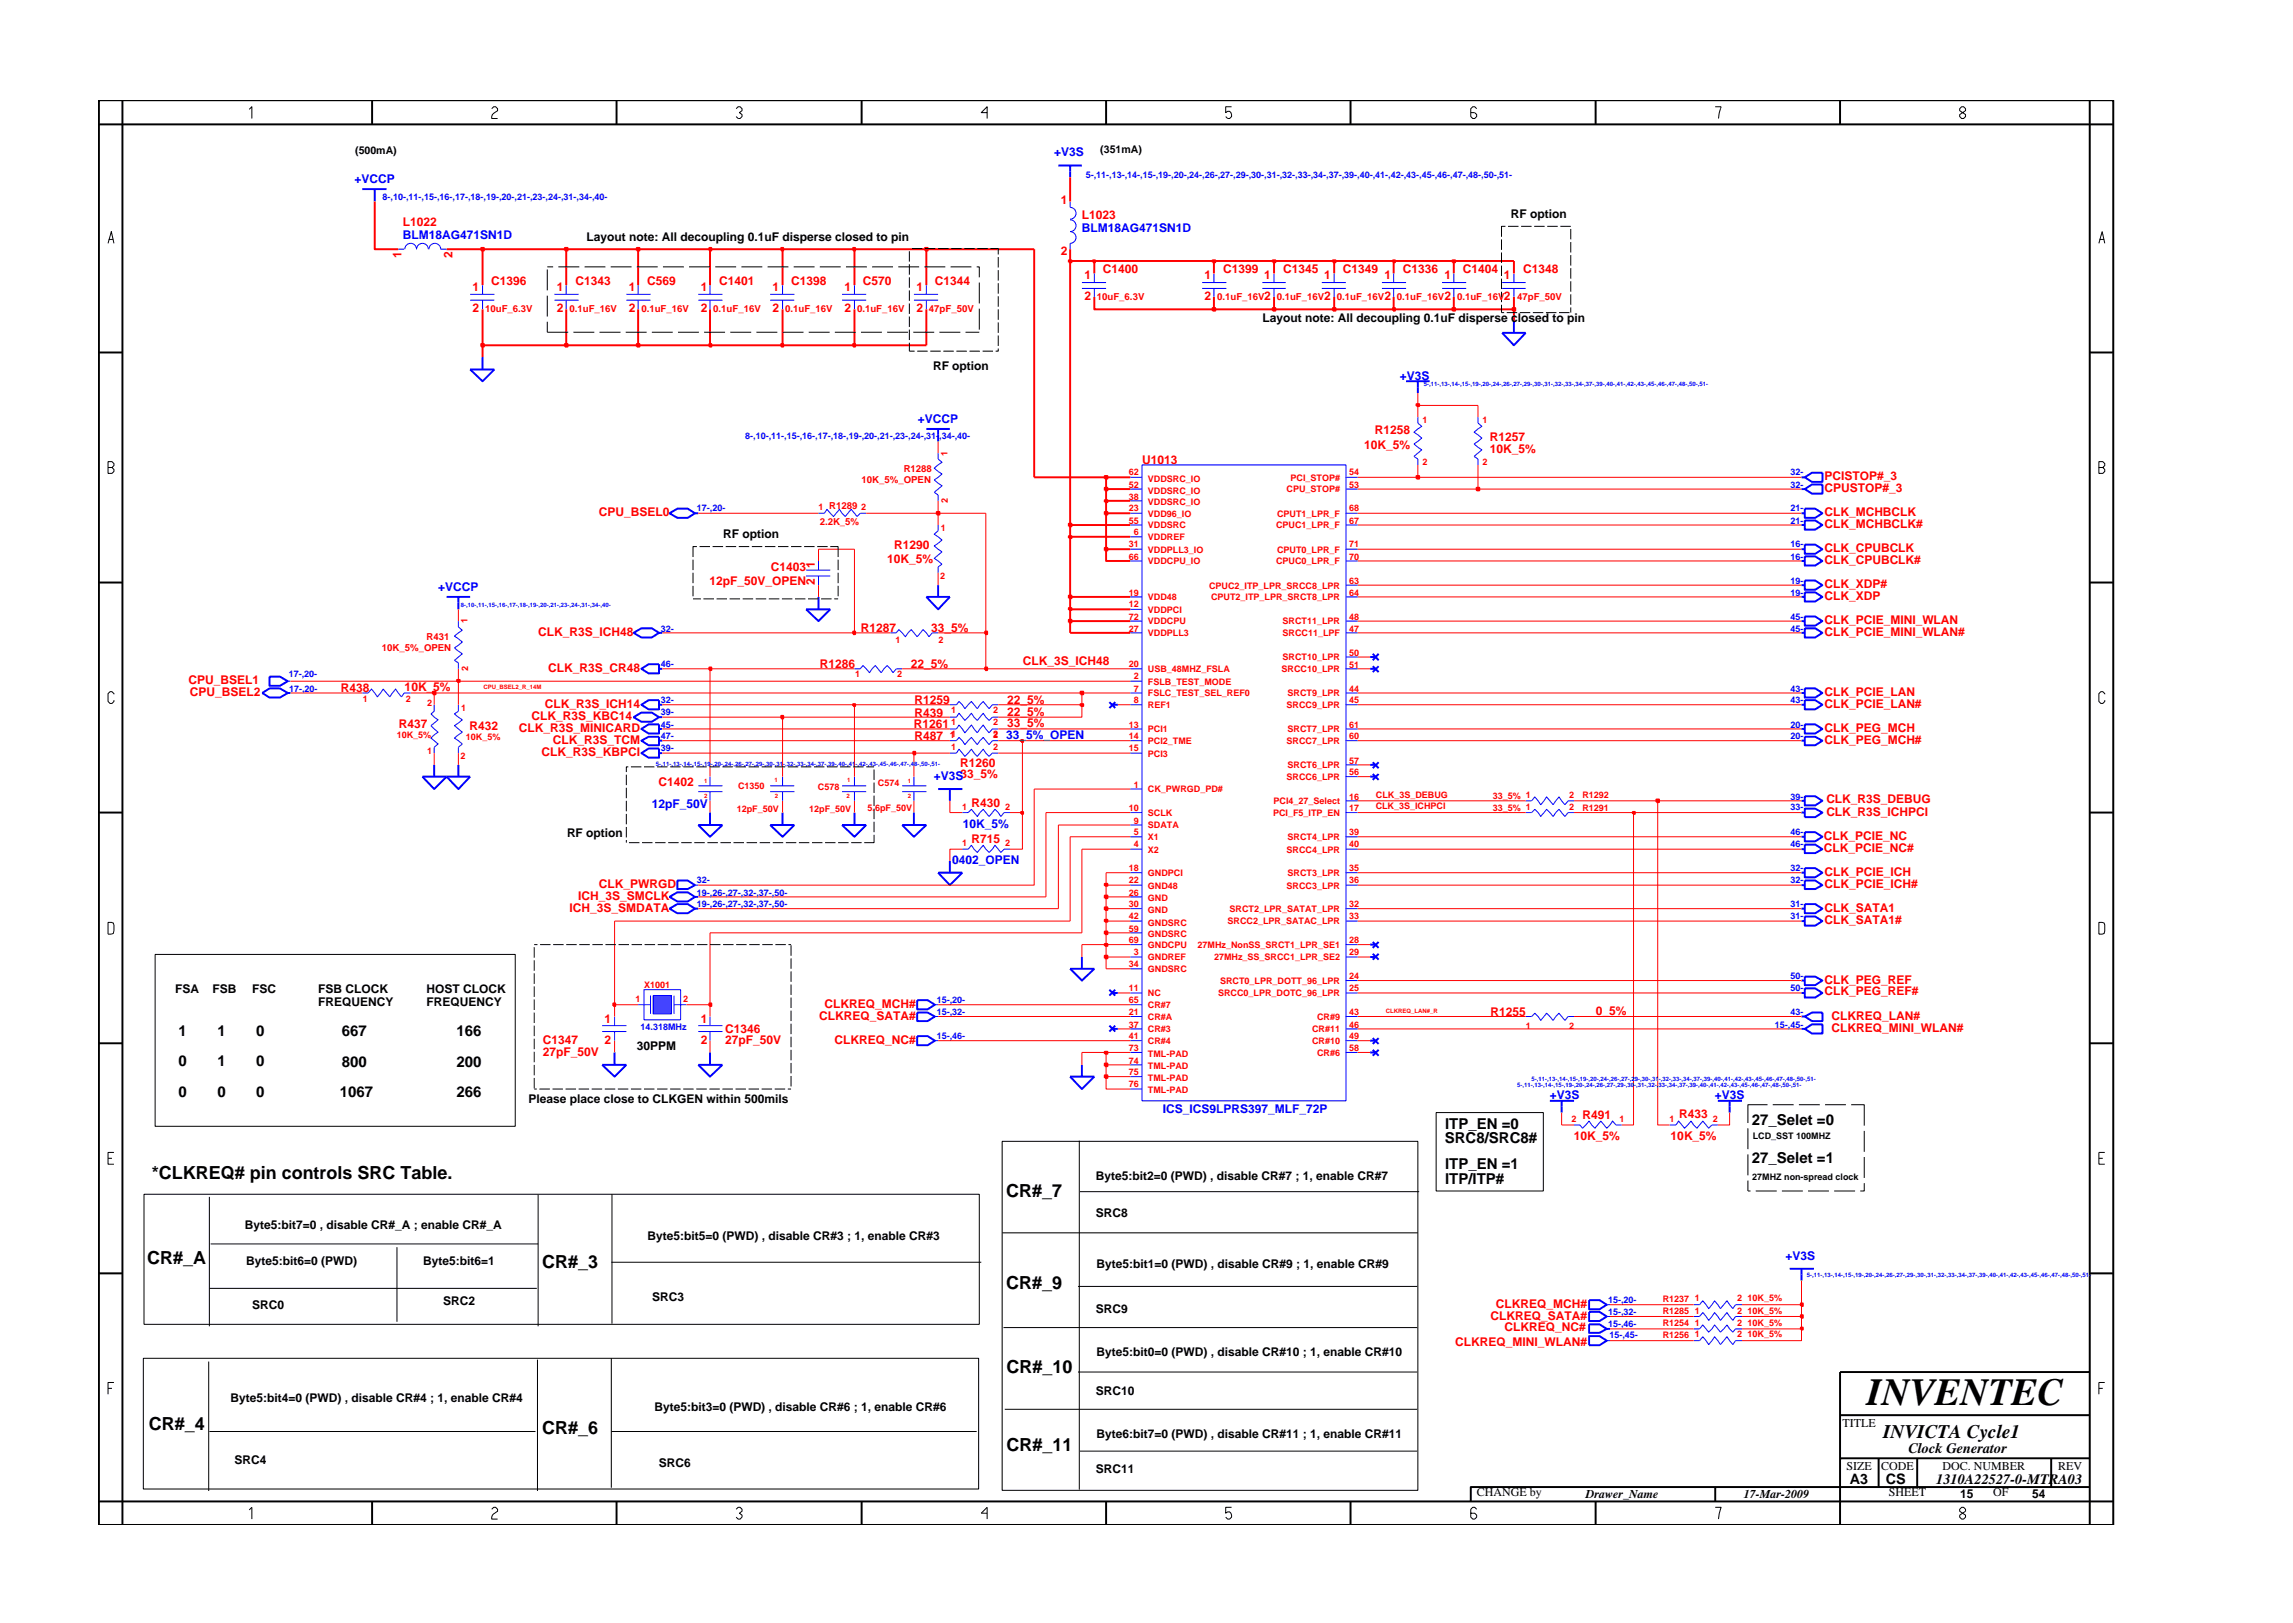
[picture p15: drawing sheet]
<svg xmlns="http://www.w3.org/2000/svg" width="297mm" height="210mm" viewBox="0 0 297 210" stroke-linecap="round" stroke-linejoin="round" font-family="sans-serif">
<defs><g id="words">
<text font-size="5" x="241.8" y="182">INVENTEC</text>
<text font-size="2.5" x="244" y="186.3">INVICTA Cycle1</text>
<g font-size="2.3">
<text x="19.7" y="152.8">*CLKREQ# pin controls SRC Table.</text>
<text x="130.3" y="155.1">CR#_7</text>
<text x="19.1" y="163.7">CR#_A</text>
<text x="70.2" y="164.2">CR#_3</text>
<text x="130.3" y="167">CR#_9</text>
<text x="130.4" y="177.9">CR#_10</text>
<text x="19.3" y="185.3">CR#_4</text>
<text x="70.2" y="185.8">CR#_6</text>
<text x="130.4" y="187.9">CR#_11</text>
</g>
<g font-size="1.9">
<text x="23.1" y="134.3">1</text>
<text x="28.2" y="134.3">1</text>
<text x="33.2" y="134.3">0</text>
<text x="44.3" y="134.2">667</text>
<text x="59.1" y="134.2">166</text>
<text x="23.1" y="138.1">0</text>
<text x="23.1" y="142.1">0</text>
<text x="28.2" y="142.1">0</text>
<text x="28.2" y="138.1">1</text>
<text x="33.2" y="138.1">0</text>
<text x="33.2" y="142.1">0</text>
<text x="44" y="142.1">1067</text>
<text x="44.3" y="138.2">800</text>
<text x="59.1" y="138.2">200</text>
<text x="59.1" y="142.1">266</text>
<text x="187.2" y="148.1">SRC8/SRC8#</text>
<text x="187.2" y="146.2">ITP_EN =0</text>
<text x="227" y="145.7">27_Selet =0</text>
<text x="187.2" y="151.5">ITP_EN =1</text>
<text x="187.2" y="153.3">ITP/ITP#</text>
<text x="227" y="150.7">27_Selet =1</text>
<text x="247.2" y="188.2">Clock Generator</text>
<text x="239.6" y="192.2">A3</text>
<text x="244.3" y="192.3">CS</text>
<text x="250.8" y="192.2">1310A22527-0-MTRA03</text>
</g>
<g font-size="1.6" fill="#00f">
<text x="45.9" y="23.7">+VCCP</text>
<text x="136.6" y="20.3">+V3S</text>
<text x="52.2" y="30.9">BLM18AG471SN1D</text>
<text x="140.2" y="30">BLM18AG471SN1D</text>
<text x="181.4" y="49.2">+V3S</text>
<text x="118.9" y="54.8">+VCCP</text>
<text x="56.8" y="76.6">+VCCP</text>
<text x="130.4" y="95.8">33_5%_OPEN</text>
<text x="121" y="101">+V3S33_5%</text>
<text x="84.5" y="104.7">12pF_50V</text>
<text x="124.7" y="107.2">10K_5%</text>
<text x="123.3" y="111.9">0402_OPEN</text>
<text x="200.8" y="142.4">+V3S</text>
<text x="222.2" y="142.4">+V3S</text>
<text x="150.7" y="144.1">ICS_ICS9LPRS397_MLF_72P</text>
<text x="231.3" y="163.2">+V3S</text>
</g>
<g font-size="1.6" fill="#f00">
<text x="52.2" y="29.3">L1022</text>
<text x="137.4" y="26.4">1</text>
<text x="140.2" y="28.4">L1023</text>
<text x="52" y="33.5" transform="rotate(-90 52 33.5)">1</text>
<text x="58.6" y="33.5" transform="rotate(-90 58.6 33.5)">2</text>
<text x="137.4" y="33">2</text>
<text x="142.9" y="35.4">C1400</text>
<text x="158.4" y="35.4">C1399</text>
<text x="166.2" y="35.4">C1345</text>
<text x="173.9" y="35.4">C1349</text>
<text x="181.7" y="35.4">C1336</text>
<text x="189.5" y="35.4">C1404</text>
<text x="197.3" y="35.4">C1348</text>
<text x="61.2" y="37.7">1</text>
<text x="61.2" y="40.5">2</text>
<text x="63.6" y="36.9">C1396</text>
<text x="72.1" y="37.7">1</text>
<text x="72.1" y="40.5">2</text>
<text x="74.5" y="36.9">C1343</text>
<text x="81.5" y="37.7">1</text>
<text x="81.5" y="40.5">2</text>
<text x="83.8" y="36.9">C569</text>
<text x="90.8" y="37.7">1</text>
<text x="90.8" y="40.5">2</text>
<text x="93.2" y="36.9">C1401</text>
<text x="100.1" y="37.7">1</text>
<text x="100.1" y="40.5">2</text>
<text x="102.5" y="36.9">C1398</text>
<text x="109.4" y="40.5">2</text>
<text x="109.4" y="37.7">1</text>
<text x="111.8" y="36.9">C570</text>
<text x="118.7" y="37.7">1</text>
<text x="118.7" y="40.5">2</text>
<text x="121.1" y="36.9">C1344</text>
<text x="140.5" y="36.2">1</text>
<text x="140.5" y="38.9">2</text>
<text x="156.1" y="36.2">1</text>
<text x="156.1" y="38.9">2</text>
<text x="163.8" y="36.2">1</text>
<text x="163.8" y="38.9">2</text>
<text x="171.5" y="36.2">1</text>
<text x="171.5" y="38.9">2</text>
<text x="179.3" y="36.2">1</text>
<text x="179.3" y="38.9">2</text>
<text x="187.1" y="36.2">1</text>
<text x="187.1" y="38.9">2</text>
<text x="194.8" y="36.2">1</text>
<text x="194.8" y="38.9">2</text>
<text x="176.7" y="58.1">10K_5%</text>
<text x="178.1" y="56.2">R1258</text>
<text x="193" y="58.7">10K_5%</text>
<text x="193" y="57.2">R1257</text>
<text x="147.9" y="60.1">U1013</text>
<text x="236.3" y="62.2">PCISTOP#_3</text>
<text x="236.3" y="63.8">CPUSTOP#_3</text>
<text x="77.6" y="66.8">CPU_BSEL0</text>
<text x="115.8" y="71.1">R1290</text>
<text x="236.3" y="66.8">CLK_MCHBCLK</text>
<text x="236.3" y="71.5">CLK_CPUBCLK</text>
<text x="236.3" y="68.4">CLK_MCHBCLK#</text>
<text x="91.9" y="75.8">12pF_50V_OPEN</text>
<text x="99.9" y="74">C1403</text>
<text x="105.6" y="75.8" transform="rotate(-90 105.6 75.8)">2</text>
<text x="105.6" y="73.5" transform="rotate(-90 105.6 73.5)">1</text>
<text x="114.9" y="72.9">10K_5%</text>
<text x="236.3" y="77.7">CLK_XDP</text>
<text x="236.3" y="76.2">CLK_XDP#</text>
<text x="236.3" y="73.1">CLK_CPUBCLK#</text>
<text x="69.7" y="82.4">CLK_R3S_ICH48</text>
<text x="111.5" y="81.8">R1287</text>
<text x="120.6" y="81.8">33_5%</text>
<text x="236.3" y="80.9">CLK_PCIE_MINI_WLAN</text>
<text x="236.3" y="82.4">CLK_PCIE_MINI_WLAN#</text>
<text x="24.4" y="88.6">CPU_BSEL1</text>
<text x="44.1" y="89.7">R438</text>
<text x="52.4" y="89.5">10K_5%</text>
<text x="71" y="87.1">CLK_R3S_CR48</text>
<text x="106.2" y="86.6">R1286</text>
<text x="118" y="86.6">22_5%</text>
<text x="132.5" y="86.2">CLK_3S_ICH48</text>
<text x="24.6" y="90.2">CPU_BSEL2</text>
<text x="51.7" y="94.3">R437</text>
<text x="60.8" y="94.6">R432</text>
<text x="67.2" y="94.8">CLK_R3S_MINICARD</text>
<text x="68.9" y="93.2">CLK_R3S_KBC14</text>
<text x="70.6" y="91.7">CLK_R3S_ICH14</text>
<text x="118.4" y="94.3">R1261</text>
<text x="118.5" y="91.2">R1259</text>
<text x="118.5" y="92.8">R439</text>
<text x="118.5" y="95.9">R487</text>
<text x="130.5" y="94.2">33_5%</text>
<text x="130.5" y="91.2">22_5%</text>
<text x="130.5" y="92.7">22_5%</text>
<text x="236.3" y="90.2">CLK_PCIE_LAN</text>
<text x="236.3" y="91.7">CLK_PCIE_LAN#</text>
<text x="236.3" y="94.8">CLK_PEG_MCH</text>
<text x="70.1" y="97.9">CLK_R3S_KBPCI</text>
<text x="71.6" y="96.4">CLK_R3S_TCM</text>
<text x="85.3" y="101.9">C1402</text>
<text x="124.4" y="99.4">R1260</text>
<text x="236.3" y="96.4">CLK_PEG_MCH#</text>
<text x="125.8" y="104.5">R430</text>
<text x="236.6" y="104.1">CLK_R3S_DEBUG</text>
<text x="236.6" y="105.7">CLK_R3S_ICHPCI</text>
<text x="125.8" y="109.2">R715</text>
<text x="236.2" y="110.3">CLK_PCIE_NC#</text>
<text x="236.2" y="108.8">CLK_PCIE_NC</text>
<text x="236.3" y="113.5">CLK_PCIE_ICH</text>
<text x="73.8" y="118.1">ICH_3S_SMDATA</text>
<text x="74.9" y="116.6">ICH_3S_SMCLK</text>
<text x="77.6" y="115">CLK_PWRGD</text>
<text x="236.3" y="115">CLK_PCIE_ICH#</text>
<text x="236.3" y="118.1">CLK_SATA1</text>
<text x="236.3" y="119.7">CLK_SATA1#</text>
<text x="106.8" y="130.6">CLKREQ_MCH#</text>
<text x="193.1" y="131.7">R1255</text>
<text x="206.7" y="131.5">0_5%</text>
<text x="236.3" y="129">CLK_PEG_REF#</text>
<text x="236.3" y="127.4">CLK_PEG_REF</text>
<text x="70.3" y="135.2">C1347</text>
<text x="70.3" y="136.8">27pF_50V</text>
<text x="78.3" y="132.5">1</text>
<text x="78.3" y="135.2">2</text>
<text x="90.8" y="132.5">1</text>
<text x="90.8" y="135.2">2</text>
<text x="93.9" y="135.2">27pF_50V</text>
<text x="93.9" y="133.9">C1346</text>
<text x="106.1" y="132.1">CLKREQ_SATA#</text>
<text x="108.1" y="135.2">CLKREQ_NC#</text>
<text x="237.3" y="133.7">CLKREQ_MINI_WLAN#</text>
<text x="237.3" y="132.1">CLKREQ_LAN#</text>
<text x="203.9" y="147.7">10K_5%</text>
<text x="205" y="145">R491</text>
<text x="216.4" y="147.7">10K_5%</text>
<text x="217.5" y="144.9">R433</text>
<text x="193.1" y="171">CLKREQ_SATA#</text>
<text x="193.8" y="169.4">CLKREQ_MCH#</text>
<text x="194.9" y="172.5">CLKREQ_NC#</text>
<text x="188.5" y="174.4">CLKREQ_MINI_WLAN#</text>
</g>
<g font-size="1.6">
<text x="195.7" y="28.2">RF option</text>
<text x="76" y="31.3">Layout note: All decoupling 0.1uF disperse closed to pin</text>
<text x="163.5" y="41.8">Layout note: All decoupling 0.1uF disperse closed to pin</text>
<text x="120.9" y="47.9">RF option</text>
<text x="93.7" y="69.7">RF option</text>
<text x="73.5" y="108.4">RF option</text>
<text x="22.7" y="128.6">FSA</text>
<text x="27.5" y="128.6">FSB</text>
<text x="32.7" y="128.6">FSC</text>
<text x="41.2" y="130.3">FREQUENCY</text>
<text x="41.2" y="128.6">FSB CLOCK</text>
<text x="55.3" y="128.6">HOST CLOCK</text>
<text x="55.3" y="130.3">FREQUENCY</text>
<text x="82.5" y="136">30PPM</text>
<text x="68.4" y="142.9">Please place close to CLKGEN within 500mils</text>
<text x="142" y="152.9">Byte5:bit2=0 (PWD) , disable CR#7 ; 1, enable CR#7</text>
<text x="31.7" y="159.3">Byte5:bit7=0 , disable CR#_A ; enable CR#_A</text>
<text x="83.9" y="160.6">Byte5:bit5=0 (PWD) , disable CR#3 ; 1, enable CR#3</text>
<text x="142" y="157.7">SRC8</text>
<text x="31.9" y="163.8">Byte5:bit6=0 (PWD)</text>
<text x="54.8" y="163.8">Byte5:bit6=1</text>
<text x="142" y="164.3">Byte5:bit1=0 (PWD) , disable CR#9 ; 1, enable CR#9</text>
<text x="32.7" y="169.5">SRC0</text>
<text x="57.4" y="169.1">SRC2</text>
<text x="84.5" y="168.5">SRC3</text>
<text x="142" y="170.1">SRC9</text>
<text x="142" y="175.6">Byte5:bit0=0 (PWD) , disable CR#10 ; 1, enable CR#10</text>
<text x="29.9" y="181.6">Byte5:bit4=0 (PWD) , disable CR#4 ; 1, enable CR#4</text>
<text x="84.8" y="182.8">Byte5:bit3=0 (PWD) , disable CR#6 ; 1, enable CR#6</text>
<text x="142" y="180.7">SRC10</text>
<text x="238.7" y="184.8">TITLE</text>
<text x="30.4" y="189.7">SRC4</text>
<text x="85.3" y="190.1">SRC6</text>
<text x="142" y="190.8">SRC11</text>
<text x="142" y="186.3">Byte6:bit7=0 (PWD) , disable CR#11 ; 1, enable CR#11</text>
<text x="239.2" y="190.4">SIZE</text>
<text x="243.7" y="190.4">CODE</text>
<text x="251.6" y="190.4">DOC. NUMBER</text>
<text x="266.6" y="190.4">REV</text>
<text x="191.3" y="193.9">CHANGE by</text>
<text x="205.4" y="194.1">Drawer_Name</text>
<text x="225.9" y="194.1">17-Mar-2009</text>
<text x="244.7" y="193.9">SHEET</text>
<text x="253.9" y="194.1">15</text>
<text x="258.2" y="193.9">OF</text>
<text x="263.3" y="194.1">54</text>
</g>
<g font-size="1.4">
<text x="46" y="19.9">(500mA)</text>
<text x="142.5" y="19.8">(351mA)</text>
</g>
<g font-size="1.2" fill="#00f">
<text x="140.7" y="23">5-,11-,13-,14-,15-,19-,20-,24-,26-,27-,29-,30-,31-,32-,33-,34-,37-,39-,40-,41-,42-,43-,45-,46-,47-,48-,50-,51-</text>
<text x="49.6" y="25.9">8-,10-,11-,15-,16-,17-,18-,19-,20-,21-,23-,24-,31-,34-,40-</text>
<text x="96.5" y="56.9">8-,10-,11-,15-,16-,17-,18-,19-,20-,21-,23-,24-,31-,34-,40-</text>
<text x="231.9" y="63.2">32-</text>
<text x="231.9" y="61.6">32-</text>
<text x="90.3" y="66.2">17-,20-</text>
<text x="231.9" y="70.9">16-</text>
<text x="231.9" y="67.8">21-</text>
<text x="231.9" y="66.2">21-</text>
<text x="231.9" y="75.6">19-</text>
<text x="231.9" y="72.5">16-</text>
<text x="231.9" y="77.2">19-</text>
<text x="85.6" y="81.8">32-</text>
<text x="231.9" y="81.8">45-</text>
<text x="231.9" y="80.3">45-</text>
<text x="37.4" y="87.7">17-,20-</text>
<text x="37.5" y="89.6">17-,20-</text>
<text x="85.6" y="86.5">46-</text>
<text x="231.9" y="89.6">43-</text>
<text x="85.6" y="92.7">39-</text>
<text x="85.6" y="91.1">32-</text>
<text x="85.6" y="94.3">45-</text>
<text x="85.6" y="95.8">47-</text>
<text x="231.9" y="94.3">20-</text>
<text x="231.9" y="95.8">20-</text>
<text x="231.9" y="91.1">43-</text>
<text x="85.6" y="97.3">39-</text>
<text x="231.9" y="105">33-</text>
<text x="231.9" y="103.6">39-</text>
<text x="231.9" y="112.9">32-</text>
<text x="231.9" y="108.2">46-</text>
<text x="231.9" y="109.8">46-</text>
<text x="90.3" y="114.4">32-</text>
<text x="90.3" y="116">19-,26-,27-,32-,37-,50-</text>
<text x="90.3" y="117.5">19-,26-,27-,32-,37-,50-</text>
<text x="231.9" y="119.1">31-</text>
<text x="231.9" y="117.5">31-</text>
<text x="231.9" y="114.4">32-</text>
<text x="121.4" y="130">15-,20-</text>
<text x="121.4" y="131.5">15-,32-</text>
<text x="231.9" y="131.5">43-</text>
<text x="231.9" y="126.9">50-</text>
<text x="231.9" y="128.4">50-</text>
<text x="83" y="133.5">14.318MHz</text>
<text x="121.4" y="134.6">15-,46-</text>
<text x="229.9" y="133.1">15-,45-</text>
<text x="208.3" y="171.9">15-,46-</text>
<text x="208.3" y="168.9">15-,20-</text>
<text x="208.3" y="170.4">15-,32-</text>
<text x="208.5" y="173.3">15-,45-</text>
</g>
<g font-size="1.2" fill="#f00">
<text x="62.9" y="40.4">10uF_6.3V</text>
<text x="73.8" y="40.4">0.1uF_16V</text>
<text x="83.1" y="40.4">0.1uF_16V</text>
<text x="92.4" y="40.4">0.1uF_16V</text>
<text x="101.7" y="40.4">0.1uF_16V</text>
<text x="111" y="40.4">0.1uF_16V</text>
<text x="120.3" y="40.4">47pF_50V</text>
<text x="142.1" y="38.9">10uF_6.3V</text>
<text x="157.7" y="38.9">0.1uF_16V</text>
<text x="165.4" y="38.9">0.1uF_16V</text>
<text x="173.2" y="38.9">0.1uF_16V</text>
<text x="181" y="38.9">0.1uF_16V</text>
<text x="188.8" y="38.9">0.1uF_16V</text>
<text x="196.5" y="38.9">47pF_50V</text>
<text x="122.7" y="59" transform="rotate(-90 122.7 59)">1</text>
<text x="184.3" y="54.8">1</text>
<text x="192.1" y="54.8">1</text>
<text x="111.6" y="62.6">10K_5%_OPEN</text>
<text x="117.1" y="61.2">R1288</text>
<text x="122.8" y="65.2" transform="rotate(-90 122.8 65.2)">2</text>
<text x="146.2" y="64.7">38</text>
<text x="146.2" y="63.2">52</text>
<text x="146.2" y="61.6">62</text>
<text x="148.7" y="65.5">VDDSRC_IO</text>
<text x="148.7" y="64">VDDSRC_IO</text>
<text x="148.7" y="62.4">VDDSRC_IO</text>
<text x="166.7" y="63.8">CPU_STOP#</text>
<text x="167.2" y="62.3">PCI_STOP#</text>
<text x="174.8" y="61.6">54</text>
<text x="174.8" y="63.2">53</text>
<text x="184.3" y="60.2">2</text>
<text x="192.1" y="60.2">2</text>
<text x="106" y="66.1">1 R1289</text>
<text x="106.2" y="68">2.2K_5%</text>
<text x="111.6" y="66.1">2</text>
<text x="121.9" y="68.8">1</text>
<text x="146.2" y="66.2">23</text>
<text x="146.2" y="70.9">31</text>
<text x="146.2" y="67.8">55</text>
<text x="146.9" y="69.4">6</text>
<text x="148.7" y="66.9">VDD96_IO</text>
<text x="148.7" y="71.6">VDDPLL3_IO</text>
<text x="148.7" y="70">VDDREF</text>
<text x="148.7" y="68.5">VDDSRC</text>
<text x="165.3" y="68.5">CPUC1_LPR_F</text>
<text x="165.4" y="71.6">CPUT0_LPR_F</text>
<text x="165.4" y="66.9">CPUT1_LPR_F</text>
<text x="174.8" y="67.8">67</text>
<text x="174.8" y="70.9">71</text>
<text x="174.8" y="66.2">68</text>
<text x="121.8" y="75">2</text>
<text x="146.2" y="77.2">19</text>
<text x="146.2" y="72.5">66</text>
<text x="148.7" y="77.8">VDD48</text>
<text x="148.7" y="73.1">VDDCPU_IO</text>
<text x="156.6" y="76.2">CPUC2_ITP_LPR_SRCC8_LPR</text>
<text x="156.9" y="77.8">CPUT2_ITP_LPR_SRCT8_LPR</text>
<text x="165.3" y="73.1">CPUC0_LPR_F</text>
<text x="174.8" y="72.5">70</text>
<text x="174.8" y="75.6">63</text>
<text x="174.8" y="77.2">64</text>
<text x="55.3" y="82.9">R431</text>
<text x="60.6" y="80.8" transform="rotate(-90 60.6 80.8)">1</text>
<text x="116" y="83.3">1</text>
<text x="121.6" y="83.3">2</text>
<text x="146.2" y="80.3">72</text>
<text x="146.2" y="78.7">12</text>
<text x="146.2" y="81.8">27</text>
<text x="148.7" y="80.9">VDDCPU</text>
<text x="148.7" y="79.4">VDDPCI</text>
<text x="148.7" y="82.4">VDDPLL3</text>
<text x="166.1" y="80.9">SRCT11_LPR</text>
<text x="166.1" y="82.4">SRCC11_LPF</text>
<text x="174.8" y="80.3">48</text>
<text x="174.8" y="81.8">47</text>
<text x="49.5" y="84.4">10K_5%_OPEN</text>
<text x="60.7" y="87" transform="rotate(-90 60.7 87)">2</text>
<text x="110.8" y="87.7">1</text>
<text x="116.2" y="87.7">2</text>
<text x="146.2" y="86.5">20</text>
<text x="146.9" y="88">2</text>
<text x="146.9" y="89.6">7</text>
<text x="148.7" y="87.1">USB_48MHZ_FSLA</text>
<text x="148.7" y="88.7">FSLB_TEST_MODE</text>
<text x="166" y="87.1">SRCC10_LPR</text>
<text x="166.1" y="85.6">SRCT10_LPR</text>
<text x="174.8" y="84.9">50</text>
<text x="174.8" y="89.6">44</text>
<text x="174.8" y="86.5">51</text>
<text x="47" y="91">1</text>
<text x="51.4" y="95.6">10K_5%</text>
<text x="52.6" y="91">2</text>
<text x="55.3" y="91.4">2</text>
<text x="59.7" y="92.1">1</text>
<text x="60.4" y="95.9">10K_5%</text>
<text x="123" y="95.6">11</text>
<text x="123.2" y="92.3">1</text>
<text x="123.2" y="93.9">1</text>
<text x="128.7" y="95.6">2</text>
<text x="128.7" y="92.3">2</text>
<text x="128.7" y="93.9">2</text>
<text x="146.2" y="94.3">13</text>
<text x="146.2" y="95.8">14</text>
<text x="146.9" y="91.1">8</text>
<text x="148.7" y="91.7">REF1</text>
<text x="148.7" y="94.9">PCI1</text>
<text x="148.7" y="90.2">FSLC_TEST_SEL_REF0</text>
<text x="166.7" y="91.7">SRCC9_LPR</text>
<text x="166.8" y="94.9">SRCT7_LPR</text>
<text x="166.8" y="90.2">SRCT9_LPR</text>
<text x="174.8" y="95.8">60</text>
<text x="174.8" y="91.1">45</text>
<text x="174.8" y="94.3">61</text>
<text x="55.3" y="97.7">1</text>
<text x="59.7" y="98.3">2</text>
<text x="113.7" y="101.8">C574</text>
<text x="123.2" y="97.1">1</text>
<text x="128.7" y="97.1">2</text>
<text x="146.2" y="97.3">15</text>
<text x="148.7" y="96.4">PCI2_TME</text>
<text x="148.7" y="98">PCI3</text>
<text x="166.7" y="101.1">SRCC6_LPR</text>
<text x="166.7" y="96.4">SRCC7_LPR</text>
<text x="166.8" y="99.5">SRCT6_LPR</text>
<text x="174.8" y="98.9">57</text>
<text x="174.8" y="100.4">56</text>
<text x="95.4" y="105.1">12pF_50V</text>
<text x="95.6" y="102.2">C1350</text>
<text x="104.8" y="105.1">12pF_50V</text>
<text x="105.9" y="102.3">C578</text>
<text x="112.4" y="105">5.6pF_50V</text>
<text x="124.7" y="104.9">1</text>
<text x="130.2" y="104.9">2</text>
<text x="146.2" y="105.1">10</text>
<text x="146.9" y="106.7">9</text>
<text x="146.9" y="102.1">1</text>
<text x="148.7" y="105.7">SCLK</text>
<text x="148.7" y="107.3">SDATA</text>
<text x="148.7" y="102.7">CK_PWRGD_PD#</text>
<text x="164.9" y="105.7">PCI_F5_ITP_EN</text>
<text x="165" y="104.2">PCI4_27_Select</text>
<text x="174.8" y="103.6">16</text>
<text x="174.8" y="105.1">17</text>
<text x="178.2" y="104.9">CLK_3S_ICHPCI</text>
<text x="178.2" y="103.4">CLK_3S_DEBUG</text>
<text x="193.4" y="105">33_5% 1</text>
<text x="193.4" y="103.5">33_5% 1</text>
<text x="203.3" y="103.4">2</text>
<text x="203.3" y="104.9">2</text>
<text x="205" y="105">R1291</text>
<text x="205" y="103.4">R1292</text>
<text x="124.7" y="109.6">1</text>
<text x="130.2" y="109.6">2</text>
<text x="146.2" y="112.9">18</text>
<text x="146.9" y="108.2">5</text>
<text x="146.9" y="109.8">4</text>
<text x="148.7" y="113.5">GNDPCI</text>
<text x="148.7" y="108.8">X1</text>
<text x="148.7" y="110.4">X2</text>
<text x="166.7" y="110.4">SRCC4_LPR</text>
<text x="166.8" y="113.5">SRCT3_LPR</text>
<text x="166.8" y="108.8">SRCT4_LPR</text>
<text x="174.8" y="112.9">35</text>
<text x="174.8" y="108.2">39</text>
<text x="174.8" y="109.8">40</text>
<text x="146.2" y="114.4">22</text>
<text x="146.2" y="116">26</text>
<text x="146.2" y="117.5">30</text>
<text x="146.2" y="119.1">42</text>
<text x="148.7" y="115.1">GND48</text>
<text x="148.7" y="116.8">GND</text>
<text x="148.7" y="118.3">GND</text>
<text x="148.7" y="119.9">GNDSRC</text>
<text x="159" y="119.8">SRCC2_LPR_SATAC_LPR</text>
<text x="159.3" y="118.2">SRCT2_LPR_SATAT_LPR</text>
<text x="166.7" y="115.1">SRCC3_LPR</text>
<text x="174.8" y="117.5">32</text>
<text x="174.8" y="119.1">33</text>
<text x="174.8" y="114.4">36</text>
<text x="146.2" y="122.2">69</text>
<text x="146.2" y="125.3">34</text>
<text x="146.2" y="120.7">59</text>
<text x="146.9" y="123.7">3</text>
<text x="148.7" y="122.8">GNDCPU</text>
<text x="148.7" y="124.4">GNDREF</text>
<text x="148.7" y="125.9">GNDSRC</text>
<text x="148.7" y="121.4">GNDSRC</text>
<text x="155.1" y="122.8">27MHz_NonSS_SRCT1_LPR_SE1</text>
<text x="157.3" y="124.4">27MHz_SS_SRCC1_LPR_SE2</text>
<text x="174.8" y="122.2">28</text>
<text x="174.8" y="123.7">29</text>
<text x="82.3" y="129.8">1</text>
<text x="83.4" y="128">X1001</text>
<text x="88.5" y="129.8">2</text>
<text x="146.2" y="128.4">11</text>
<text x="146.2" y="130">65</text>
<text x="146.2" y="131.5">21</text>
<text x="148.7" y="129.1">NC</text>
<text x="148.7" y="130.6">CR#7</text>
<text x="157.8" y="129.1">SRCC0_LPR_DOTC_96_LPR</text>
<text x="158.1" y="127.5">SRCT0_LPR_DOTT_96_LPR</text>
<text x="174.8" y="126.9">24</text>
<text x="174.8" y="128.4">25</text>
<text x="174.8" y="131.5">43</text>
<text x="146.2" y="133.1">37</text>
<text x="146.2" y="134.6">41</text>
<text x="146.2" y="136.2">73</text>
<text x="146.2" y="137.8">74</text>
<text x="148.7" y="133.7">CR#3</text>
<text x="148.7" y="135.3">CR#4</text>
<text x="148.7" y="132.1">CR#A</text>
<text x="148.7" y="136.9">TML-PAD</text>
<text x="170" y="133.7">CR#11</text>
<text x="170" y="135.3">CR#10</text>
<text x="170.6" y="136.8">CR#6</text>
<text x="170.6" y="132.1">CR#9</text>
<text x="174.8" y="134.6">49</text>
<text x="174.8" y="133.1">46</text>
<text x="174.8" y="136.2">58</text>
<text x="197.6" y="133.3">1</text>
<text x="203.3" y="133.3">2</text>
<text x="146.2" y="139.3">75</text>
<text x="146.2" y="140.8">76</text>
<text x="148.7" y="140.1">TML-PAD</text>
<text x="148.7" y="141.6">TML-PAD</text>
<text x="148.7" y="138.5">TML-PAD</text>
<text x="203.6" y="145.3">2</text>
<text x="209.8" y="145.4">1</text>
<text x="216.3" y="145.3">1</text>
<text x="221.9" y="145.3">2</text>
<text x="215.4" y="171.7">R1254 1</text>
<text x="215.4" y="173.3">R1256</text>
<text x="215.4" y="170.2">R1285 1</text>
<text x="215.4" y="168.7">R1237</text>
<text x="219.6" y="168.6">1</text>
<text x="219.6" y="173.3">1</text>
<text x="225" y="171.7">2</text>
<text x="225" y="168.6">2</text>
<text x="225" y="173.3">2</text>
<text x="225" y="170.2">2</text>
<text x="226.4" y="171.7">10K_5%</text>
<text x="226.4" y="173.3">10K_5%</text>
<text x="226.4" y="170.2">10K_5%</text>
<text x="226.4" y="168.6">10K_5%</text>
</g>
<g font-size="1.2">
<text x="227" y="147.5">LCD_SST 100MHZ</text>
<text x="227" y="152.9">27MHZ non-spread clock</text>
</g>
<g font-size=".8" fill="#00f">
<text x="184.4" y="50">5-,11-,13-,14-,15-,19-,20-,24-,26-,27-,29-,30-,31-,32-,33-,34-,37-,39-,40-,41-,42-,43-,45-,46-,47-,48-,50-,51-</text>
<text x="59.7" y="78.6">8-,10-,11-,15-,16-,17-,18-,19-,20-,21-,23-,24-,31-,34-,40-</text>
<text x="84.9" y="99.2">5-,11-,13-,14-,15-,19-,20-,24-,26-,27-,29-,30-,31-,32-,33-,34-,37-,39-,40-,41-,42-,43-,45-,46-,47-,48-,50-,51-</text>
<text x="196.5" y="140.8">5-,11-,13-,14-,15-,19-,20-,24-,26-,27-,29-,30-,31-,32-,33-,34-,37-,39-,40-,41-,42-,43-,45-,46-,47-,48-,50-,51-</text>
<text x="198.4" y="140.1">5-,11-,13-,14-,15-,19-,20-,24-,26-,27-,29-,30-,31-,32-,33-,34-,37-,39-,40-,41-,42-,43-,45-,46-,47-,48-,50-,51-</text>
<text x="234" y="165.5">5-,11-,13-,14-,15-,19-,20-,24-,26-,27-,29-,30-,31-,32-,33-,34-,37-,39-,40-,41-,42-,43-,45-,46-,47-,48-,50-,51-</text>
</g>
<g font-size=".8" fill="#f00">
<text x="62.7" y="89.3">CPU_BSEL2_R_14M</text>
<text x="91.2" y="101.5">1</text>
<text x="100.3" y="101.3">1</text>
<text x="109.7" y="101.3">1</text>
<text x="117.6" y="101.5">1</text>
<text x="91.2" y="103.3">2</text>
<text x="100.4" y="103.3">2</text>
<text x="109.7" y="103.3">2</text>
<text x="117.6" y="103.3">2</text>
<text x="179.5" y="131.2">CLKREQ_LAN#_R</text>
</g>
</g></defs>
<g fill="none" stroke="#00f" stroke-width=".13">
<path d="M183.7 54v.8l.5 .4-1 .8 1 .8-1 .7 1 .8-1 .8 .5 .4v.7M104.4 74.6h3.2M104.4 73.9h3.2M106 72.7v1.2M106 74.6v1.2M121.5 68v.8l-.5 .4 1 .8-1 .7 1 .8-1 .8 1 .8-.5 .3v.8M78 133.6h3.1M78 132.9h3.1M79.6 131.7v1.2M79.6 133.6v1.2M82.7 130.2h1.6M83.4 128.2h4.8v3.9h-4.8z"/>
<path d="M84.3 129v2.3M87.3 130.2h1.6M87.3 129v2.3"/>
</g>
<path d="M194.6 43.1h3l-1.5 1.6zM196.1 41.6v1.5M233.4 94.4h.4M233.4 82h.4M233.8 93.8h1.3l1 .6-1 .6h-1.3zM233.8 81.4h1.3l1 .6-1 .6h-1.3zM90.5 106.9h3.1l-1.6 1.5zM92 105.3v1.6M116.9 106.9h3.1l-1.6 1.5zM118.4 105.3v1.6M222.5 142.6h3.2M224.1 142.6v1.5" fill="none" stroke="#00f" stroke-width=".25"/>
<path d="M84.6 129h2.4v2.3h-2.4z" fill="#3c3cc8"/>
<g fill="none" stroke="#00f" stroke-width=".13">
<path d="M51.6 32.3h.8M52.4 32.3a.76 .76 0 0 1 .8-.8 .76 .76 0 0 1 .8 .8 .76 .76 0 0 1 .7-.8 .76 .76 0 0 1 .8 .8M55.6 32.3a.76 .76 0 0 1 .7-.8 .76 .76 0 0 1 .8 .8h.8M60.9 38.9h3.1M60.9 38.1h3.1M62.5 36.9v1.2M62.5 38.9v1.2M71.8 38.1h3.2M71.8 38.9h3.2M73.3 36.9v1.2M73.3 38.9v1.2M81.1 38.1h3.2"/>
<path d="M81.1 38.9h3.2M82.7 36.9v1.2M82.7 38.9v1.2M90.5 38.1h3.1M90.5 38.9h3.1M92 36.9v1.2M92 38.9v1.2M99.8 38.9h3.1M99.8 38.1h3.1M101.4 36.9v1.2M101.4 38.9v1.2M109.1 38.9h3.1"/>
<path d="M109.1 38.1h3.1M110.7 36.9v1.2M110.7 38.9v1.2M118.4 38.9h3.1M118.4 38.1h3.1M120 36.9v1.2M120 38.9v1.2M138.6 26.1v.8a.76 .76 0 0 1 .8 .7 .76 .76 0 0 1-.8 .8M138.6 28.5a.76 .76 0 0 1 .8 .7 .76 .76 0 0 1-.8 .8 .76 .76 0 0 1 .8 .8 .76 .76 0 0 1-.8 .7v.8M140.2 37.4h3.1M140.2 36.6h3.1M141.8 35.4v1.2"/>
<path d="M141.8 37.4v1.1M155.7 36.6h3.2M155.7 37.4h3.2M157.3 35.4v1.2M157.3 37.4v1.1M163.5 36.6h3.1M163.5 37.4h3.1M165 35.4v1.2M165 37.4v1.1M171.2 37.4h3.2M171.2 36.6h3.2M172.8 35.4v1.2"/>
<path d="M172.8 37.4v1.1M179 36.6h3.1M179 37.4h3.1M180.5 35.4v1.2M180.5 37.4v1.1M186.8 36.6h3.1M186.8 37.4h3.1M188.3 35.4v1.2M188.3 37.4v1.1M194.6 36.6h3M194.6 37.4h3M196.1 35.4v1.2"/>
<path d="M196.1 37.4v1.1M121.5 58.7v.8l.5 .4-1 .7 1 .8-1 .8 1 .7-1 .9 .5 .3v.8M191.5 54v.8l.5 .4-1 .8 1 .8-1 .7 1 .8-1 .8 .5 .4v.7M106 66.5h.8l.3-.5 .9 .9 .7-.9 .8 .9 .8-.9 .7 .9 .4-.4h.8M146.4 66.5h1.5M146.4 64.9h1.5M146.4 69.5h1.5M146.4 72.7h1.5M146.4 78.9h1.5M146.4 61.8h1.5M146.4 63.4h1.5M146.4 68h1.5"/>
<path d="M146.4 71.1h1.5M146.4 77.3h1.5M147.9 60.2h26.5v82.4h-26.5zM174.4 61.8h1.5M174.4 66.5h1.5M174.4 71.1h1.5M174.4 75.8h1.5M174.4 63.4h1.5M174.4 68h1.5M174.4 72.7h1.5M174.4 77.3h1.5M37.3 88.3h.3"/>
<path d="M46.9 89.8h.8l.4-.5 .8 1 .7-1 .9 1 .8-1 .7 1 .4-.5h.8M56.2 91.3v.8l-.4 .4 1 .7-1 .8 1 .9-1 .7 1 .8-.6 .4v.8M59.4 91.3v.8l-.5 .4 1 .7-1 .8 1 .9-1 .7 1 .8-.5 .4v.8M59.4 80.5v.7l.5 .4-1 .8 1 .8-1 .7 1 .8-1 .8 .5 .4v.7M110.7 86.6h.7l.4-.4 .8 1 .8-1 .8 1 .7-1 .8 1 .4-.6h.8M115.3 82h.8l.3-.4 .9 .9 .8-.9 .7 .9 .8-.9 .7 .9 .5-.5h.7M123 92.9h.9l.3-.5 .8 .9 .8-.9 .8 .9 .8-.9 .7 .9 .5-.4h.7M123 91.3h.9l.3-.4 .8 .9 .8-.9 .8 .9 .8-.9 .7 .9 .5-.5h.7M123 97.6h.9l.3-.5 .8 .9 .8-.9 .8 .9 .8-.9 .7 .9 .5-.4h.7M123 94.4h.9l.3-.5 .8 1 .8-1 .8 1 .8-1 .7 1 .5-.5h.7M123 96h.9l.3-.5 .8 1 .8-1 .8 1 .8-1 .7 1 .5-.5h.7M146.4 82h1.5"/>
<path d="M146.4 88.3h1.5M146.4 94.4h1.5M146.4 97.6h1.5M146.4 80.5h1.5M146.4 86.6h1.5M146.4 89.8h1.5M146.4 96h1.5M146.4 91.3h1.5M174.4 80.5h1.5M174.4 89.8h1.5M174.4 94.4h1.5M174.4 85.1h1.5"/>
<path d="M174.4 99.1h1.5M174.4 82h1.5M174.4 86.6h1.5M174.4 96h1.5M174.4 91.3h1.5M90 114.7h.5M90.5 101.8h3.1M90.5 102.6h3.1M92 100.6v1.2M92 102.6v1.1M99.8 102.6h3.1M99.8 101.8h3.1"/>
<path d="M101.4 100.6v1.2M101.4 102.6v1.1M109.1 102.6h3.1M109.1 101.8h3.1M110.7 100.6v1.2M110.7 102.6v1.1M116.9 101.8h3.1M116.9 102.6h3.1M118.4 100.6v1.2M118.4 102.6v1.1M124.7 110h.7l.4-.5 .8 .9 .8-.9 .7 .9 .8-.9 .8 .9 .4-.4h.7M124.7 105.3h.7l.4-.5 .8 1 .8-1 .7 1 .8-1 .8 1 .4-.5h.7"/>
<path d="M146.4 105.3h1.5M146.4 108.4h1.5M146.4 113.1h1.5M146.4 116.2h1.5M146.4 119.3h1.5M146.4 102.2h1.5M146.4 106.9h1.5M146.4 110h1.5M146.4 114.7h1.5M146.4 117.7h1.5M174.4 108.4h1.5M174.4 113.1h1.5"/>
<path d="M174.4 117.7h1.5M174.4 103.7h1.5M174.4 105.3h1.5M174.4 110h1.5M174.4 114.7h1.5M174.4 119.3h1.5M174.4 100.6h1.5M197.6 105.3h.8l.4-.5 .8 1 .7-1 .9 1 .8-1 .7 1 .4-.5h.8M197.6 103.7h.8l.4-.5 .8 1.1 .7-1.1 .9 1.1 .8-1.1 .7 1.1 .4-.6h.8M84.6 129h2.4v2.3h-2.4zM90.5 132.9h3.1M90.5 133.6h3.1"/>
<path d="M92 131.7v1.2M92 133.6v1.2M121.1 131.7h.4M121.1 134.8h.4M121.1 130.2h.4M146.4 122.4h1.5M146.4 131.7h1.5M146.4 134.8h1.5M146.4 124h1.5M146.4 130.2h1.5M146.4 138h1.5M146.4 120.8h1.5"/>
<path d="M146.4 128.6h1.5M146.4 133.3h1.5M146.4 136.3h1.5M146.4 125.5h1.5M146.4 139.5h1.5M174.4 122.4h1.5M174.4 131.7h1.5M174.4 134.8h1.5M174.4 127h1.5M174.4 128.6h1.5M174.4 133.3h1.5M174.4 124h1.5"/>
<path d="M174.4 136.3h1.5M197.6 131.7h.8l.4-.4 .8 .9 .7-.9 .9 .9 .8-.9 .7 .9 .4-.5h.8M146.4 141.1h1.5M203.9 145.7h.8l.3 .5 .9-1 .7 1 .8-1 .7 1 .8-1 .4 .5h.8M216.3 145.7h.8l.4-.5 .7 1 .9-1 .7 1 .8-1 .7 1 .5-.5h.7M208.1 170.5h.5M208.1 173.7h.5M208.1 169h.5M219.4 172.2h.8l.4-.6 .7 1 .8-1 .8 1 .8-1 .8 1 .3-.4h.9M219.4 173.7h.8l.4-.5 .7 1 .8-1 .8 1 .8-1 .8 1 .3-.5h.9M219.4 169h.8l.4-.5 .7 1 .8-1 .8 1 .8-1 .8 1 .3-.5h.9M219.4 170.5h.8l.4-.5 .7 1.1 .8-1.1 .8 1.1 .8-1.1 .8 1.1 .3-.6h.9"/>
</g>
<g fill="none" stroke="#00f" stroke-width=".25">
<path d="M46.9 24.5h3.2M48.5 24.5v1.6M137.1 21.4h3.1M138.6 21.4v1.6M60.9 47.9h3.1l-1.5 1.5zM62.5 46.3v1.6M120 55.6h3M121.5 55.6v1.6M182.1 49.4h3.1M183.7 49.4v1.5M57.9 77.3h3M59.4 77.3v1.6"/>
<path d="M86.7 66.5l1-.6h1.4l.9 .6-.9 .6h-1.4zM90 66.5h.5M104.4 78.9h3.2l-1.6 1.6zM106 77.3v1.6M120 77.3h3l-1.5 1.6zM121.5 75.8v1.5M233.4 72.7h.4M233.4 75.8h.4M233.4 71.1h.4M233.4 63.4h.4M233.4 77.3h.4M233.4 68h.4"/>
<path d="M233.4 66.5h.4M233.4 61.8h.4M233.8 72.1h1.3l1 .6-1 .6h-1.3zM233.8 75.2h1.3l1 .6-1 .6h-1.3zM233.8 70.6h1.3l1 .5-1 .6h-1.3zM233.8 63.4l.9-.6h1.4v1.2h-1.4zM233.8 76.7h1.3l1 .6-1 .6h-1.3zM233.8 67.4h1.3l1 .6-1 .6h-1.3zM233.8 65.9h1.3l1 .6-1 .6h-1.3zM233.8 79.9h1.3l1 .6-1 .6h-1.3zM233.8 61.8l.9-.6h1.4v1.2h-1.4zM34 89.8l.9-.6h1.4l1 .6-1 .6h-1.4z"/>
<path d="M34.9 87.7h1.4l1 .6-1 .5h-1.4zM37.3 89.8h.3M56.2 99.1v1.5M59.4 99.1v1.5M82.1 82l1-.6h1.3l1 .6-1 .6h-1.3zM82.1 92.9l1-.6h1.3l1 .6-1 .6h-1.3zM83.1 97.6l.9-.6h1.4v1.2h-1.4zM83.1 96l.9-.6h1.4v1.1h-1.4zM83.1 86.6l.9-.6h1.4v1.2h-1.4zM83.1 94.4l.9-.6h1.4v1.2h-1.4zM83.1 91.3l.9-.6h1.4v1.2h-1.4zM85.4 86.6h.4"/>
<path d="M85.4 97.6h.4M85.4 91.3h.4M85.4 96h.4M85.4 94.4h.4M85.4 82h.4M85.4 92.9h.4M143.7 91l.8 .7M144 91.3h.8M144.5 91l-.8 .7M177.5 85.1h.8M177.5 86.6h.8M177.5 99.1h.8"/>
<path d="M177.8 86.3l.8 .8M177.8 98.7l.8 .8M177.8 84.7l.8 .8M178.6 86.3l-.8 .8M178.6 84.7l-.8 .8M178.6 98.7l-.8 .8M233.4 91.3h.4M233.4 89.8h.4M233.4 96h.4M233.4 80.5h.4M233.8 90.7h1.3l1 .6-1 .6h-1.3zM233.8 89.2h1.3l1 .6-1 .6h-1.3z"/>
<path d="M233.8 95.4h1.3l1 .6-1 .5h-1.3zM54.7 100.6h6.2l-1.5 1.6-1.5-1.6-1.7 1.6zM86.7 117.7l1-.6h1.4l.9 .6-.9 .6h-1.4zM86.7 116.2l1-.6h1.4l.9 .6-.9 .6h-1.4zM87.7 114.1h1.4l.9 .6-.9 .5h-1.4zM90 117.7h.5M90 116.2h.5M99.8 106.9h3.1l-1.5 1.5zM101.4 105.3v1.6M109.1 106.9h3.1l-1.5 1.5zM110.7 105.3v1.6M121.5 102.2h3.2"/>
<path d="M121.5 113.1h3.2l-1.7 1.6zM123 102.2v1.5M123 111.5v1.6M177.5 100.6h.8M177.8 100.3l.8 .7M178.6 100.3l-.8 .7M233.4 108.4h.4M233.4 117.7h.4M233.4 114.7h.4M233.4 103.7h.4M233.4 113.1h.4M233.4 105.3h.4"/>
<path d="M233.4 110h.4M233.4 119.3h.4M233.8 107.8h1.3l1 .6-1 .6h-1.3zM233.8 117.1h1.3l1 .6-1 .6h-1.3zM233.8 114.1h1.3l1 .6-1 .5h-1.3zM233.8 103.2h1.3l1 .5-1 .6h-1.3zM233.8 104.8h1.3l1 .5-1 .6h-1.3zM233.8 109.4h1.3l1 .6-1 .5h-1.3zM233.8 112.5h1.3l1 .6-1 .6h-1.3zM233.8 118.7h1.3l1 .6-1 .6h-1.3zM78 138h3.1l-1.5 1.5zM79.6 136.3v1.7"/>
<path d="M90.5 138h3.1l-1.6 1.5zM92 136.3v1.7M118.8 129.6h1.4l.9 .6-.9 .6h-1.4zM118.8 134.2h1.4l.9 .6-.9 .6h-1.4zM118.8 131.2h1.4l.9 .5-.9 .6h-1.4zM138.6 125.5h3.2l-1.6 1.5zM138.6 139.5h3.2l-1.6 1.6zM140.2 124v1.5M140.2 138v1.5M143.7 128.2l.8 .8M143.7 132.9l.8 .7M144 128.6h.8"/>
<path d="M144 133.3h.8M144.5 132.9l-.8 .7M144.5 128.2l-.8 .8M177.5 122.4h.8M177.5 134.8h.8M177.5 136.3h.8M177.5 124h.8M177.8 122l.8 .8M177.8 134.5l.8 .7M177.8 136l.8 .8M177.8 123.6l.8 .7M178.6 122l-.8 .8"/>
<path d="M178.6 134.5l-.8 .7M178.6 136l-.8 .8M178.6 123.6l-.8 .7M233.4 133.3h.4M233.4 131.7h.4M233.4 127h.4M233.4 128.6h.4M233.8 133.3l.9-.6h1.4v1.2h-1.4zM233.8 131.7l.9-.5h1.4v1.1h-1.4zM233.8 126.5h1.3l1 .5-1 .6h-1.3zM233.8 128h1.3l1 .6-1 .6h-1.3zM200.8 142.6h3.1"/>
<path d="M202.3 142.6v1.5M205.9 173.1h1.3l.9 .6-.9 .6h-1.3zM205.9 171.6h1.3l.9 .6-.9 .5h-1.3zM205.9 168.4h1.3l.9 .6-.9 .6h-1.3zM205.9 170h1.3l.9 .5-.9 .6h-1.3zM208.1 172.2h.5M231.8 164.4h3.2M233.4 164.4v1.5"/>
</g>
<path d="M208.6 173.7h10.8M208.6 172.2h10.8M225.7 172.2h7.7v1.5h-7.7" fill="none" stroke="#f00" stroke-width=".13"/>
<path d="M233.3 172h.2v.2h-.2z" fill="#8e2323"/>
<path d="M233.3 172h.2v.2h-.2z" fill="none" stroke="#f00" stroke-width=".25"/>
<path d="M208.6 170.5h10.8M225.7 170.5h7.7v1.7" fill="none" stroke="#f00" stroke-width=".13"/>
<path d="M233.3 170.4h.2v.3h-.2z" fill="#8e2323"/>
<path d="M233.3 170.4h.2v.3h-.2z" fill="none" stroke="#f00" stroke-width=".25"/>
<path d="M208.6 169h10.8M225.7 169h7.7v1.5" fill="none" stroke="#f00" stroke-width=".13"/>
<path d="M233.3 168.9h.2v.3h-.2z" fill="#8e2323"/>
<path d="M233.3 168.9h.2v.3h-.2z" fill="none" stroke="#f00" stroke-width=".25"/>
<path d="M211.6 105.3v40.4h-1.5M214.7 103.7v42h1.6M143.3 139.5v1.6h3.1M202.3 144.1v1.6h1.6M224.1 144.1v1.6h-1.6M233.4 165.9v3.1" fill="none" stroke="#f00" stroke-width=".13"/>
<path d="M143.1 139.3h.4v.3h-.4z" fill="#8e2323"/>
<path d="M143.1 139.3h.4v.3h-.4z" fill="none" stroke="#f00" stroke-width=".25"/>
<path d="M140.2 136.3v1.7M143.3 138v1.5h3.1" fill="none" stroke="#f00" stroke-width=".13"/>
<path d="M143.1 137.8h.4v.3h-.4z" fill="#8e2323"/>
<path d="M143.1 137.8h.4v.3h-.4z" fill="none" stroke="#f00" stroke-width=".25"/>
<path d="M79.6 134.8v1.5M92 134.8v1.5M140.2 136.3h3.1v1.7h3.1" fill="none" stroke="#f00" stroke-width=".13"/>
<path d="M143.1 136.3h.4v.2h-.4z" fill="#8e2323"/>
<path d="M143.1 136.3h.4v.2h-.4z" fill="none" stroke="#f00" stroke-width=".25"/>
<path d="M79.6 130.2v1.5M92 130.2v1.5M121.5 131.7h24.9M121.5 134.8h24.9M143.3 136.3h3.1M144.8 133.3h1.6M175.9 136.3h1.6M175.9 134.8h1.6M175.9 133.3h57.5M175.9 131.7h21.7M203.9 131.7h29.5" fill="none" stroke="#f00" stroke-width=".13"/>
<path d="M79.4 130h.3v.3h-.3z" fill="#8e2323"/>
<path d="M79.4 130h.3v.3h-.3z" fill="none" stroke="#f00" stroke-width=".25"/>
<path d="M79.6 119.3v10.9h3.1M88.9 130.2h3.1" fill="none" stroke="#f00" stroke-width=".13"/>
<path d="M91.9 130h.2v.3h-.2z" fill="#8e2323"/>
<path d="M91.9 130h.2v.3h-.2z" fill="none" stroke="#f00" stroke-width=".25"/>
<path d="M92 120.8v9.4M121.5 130.2h24.9M140.2 122.4v1.6M143.3 124v1.5h3.1M144.8 128.6h1.6M175.9 128.6h57.5M175.9 127h57.5" fill="none" stroke="#f00" stroke-width=".13"/>
<path d="M143.1 123.8h.4v.3h-.4z" fill="#8e2323"/>
<path d="M143.1 123.8h.4v.3h-.4z" fill="none" stroke="#f00" stroke-width=".25"/>
<path d="M140.2 122.4h3.1v1.6h3.1M175.9 124h1.6" fill="none" stroke="#f00" stroke-width=".13"/>
<path d="M143.1 122.3h.4v.2h-.4z" fill="#8e2323"/>
<path d="M143.1 122.3h.4v.2h-.4z" fill="none" stroke="#f00" stroke-width=".25"/>
<path d="M140.2 110v10.8h-48.2M143.3 120.8v1.6h3.1M175.9 122.4h1.6" fill="none" stroke="#f00" stroke-width=".13"/>
<path d="M143.1 120.7h.4v.3h-.4z" fill="#8e2323"/>
<path d="M143.1 120.7h.4v.3h-.4z" fill="none" stroke="#f00" stroke-width=".25"/>
<path d="M138.6 108.4v10.9h-59M143.3 119.3v1.5h3.1" fill="none" stroke="#f00" stroke-width=".13"/>
<path d="M143.1 119.2h.4v.2h-.4z" fill="#8e2323"/>
<path d="M143.1 119.2h.4v.2h-.4z" fill="none" stroke="#f00" stroke-width=".25"/>
<path d="M137.1 106.9v10.8h-46.6M143.3 117.7v1.6h3.1M175.9 119.3h57.5" fill="none" stroke="#f00" stroke-width=".13"/>
<path d="M143.1 117.5h.4v.4h-.4z" fill="#8e2323"/>
<path d="M143.1 117.5h.4v.4h-.4z" fill="none" stroke="#f00" stroke-width=".25"/>
<path d="M135.5 105.3v10.9h-45M143.3 116.2v1.5h3.1M175.9 117.7h57.5" fill="none" stroke="#f00" stroke-width=".13"/>
<path d="M143.1 116h.4v.4h-.4z" fill="#8e2323"/>
<path d="M143.1 116h.4v.4h-.4z" fill="none" stroke="#f00" stroke-width=".25"/>
<path d="M134 102.2v12.5h-43.5M143.3 114.7v1.5h3.1" fill="none" stroke="#f00" stroke-width=".13"/>
<path d="M143.1 114.5h.4v.3h-.4z" fill="#8e2323"/>
<path d="M143.1 114.5h.4v.3h-.4z" fill="none" stroke="#f00" stroke-width=".25"/>
<g fill="none" stroke="#f00" stroke-width=".13">
<path d="M92 103.7v1.6M101.4 103.7v1.6M110.7 103.7v1.6M118.4 103.7v1.6M123 103.7v1.6h1.7M124.7 110h-1.7v1.5M130.8 105.3h1.6v4.7h-1.6M137.1 106.9h9.3M138.6 108.4h7.8M140.2 110h6.2M146.4 113.1h-3.1v1.6h3.1M175.9 110h57.5"/>
<path d="M175.9 108.4h57.5M175.9 114.7h57.5M175.9 113.1h57.5"/>
</g>
<path d="M132.3 105.2h.2v.2h-.2z" fill="#8e2323"/>
<path d="M132.3 105.2h.2v.2h-.2z" fill="none" stroke="#f00" stroke-width=".25"/>
<path d="M132.4 96v9.3M135.5 105.3h10.9M175.9 105.3h21.7M203.9 105.3h7.7" fill="none" stroke="#f00" stroke-width=".13"/>
<path d="M211.5 105.2h.3v.2h-.3z" fill="#8e2323"/>
<path d="M211.5 105.2h.3v.2h-.3z" fill="none" stroke="#f00" stroke-width=".25"/>
<path d="M175.9 103.7h21.7M203.9 103.7h10.8M211.6 105.3h21.8" fill="none" stroke="#f00" stroke-width=".13"/>
<path d="M214.6 103.6h.3v.3h-.3z" fill="#8e2323"/>
<path d="M214.6 103.6h.3v.3h-.3z" fill="none" stroke="#f00" stroke-width=".25"/>
<path d="M56.2 97.6v1.5M59.4 97.6v1.5M85.8 97.6h32.6v3M92 86.6v14M101.4 92.9v7.7M110.7 91.3v9.3M175.9 99.1h1.6M134 102.2h12.4M175.9 100.6h1.6M214.7 103.7h18.7" fill="none" stroke="#f00" stroke-width=".13"/>
<path d="M118.3 97.4h.3v.3h-.3z" fill="#8e2323"/>
<path d="M118.3 97.4h.3v.3h-.3z" fill="none" stroke="#f00" stroke-width=".25"/>
<path d="M85.8 96h37.2M118.4 97.6h4.6M129.3 97.6h17.1M129.3 96h3.1" fill="none" stroke="#f00" stroke-width=".13"/>
<path d="M132.3 95.9h.2v.2h-.2z" fill="#8e2323"/>
<path d="M132.3 95.9h.2v.2h-.2z" fill="none" stroke="#f00" stroke-width=".25"/>
<path d="M85.8 92.9h15.6M85.8 94.4h37.2M129.3 94.4h17.1M132.4 96h14M175.9 96h57.5M175.9 94.4h57.5" fill="none" stroke="#f00" stroke-width=".13"/>
<path d="M101.2 92.7h.3v.4h-.3z" fill="#8e2323"/>
<path d="M101.2 92.7h.3v.4h-.3z" fill="none" stroke="#f00" stroke-width=".25"/>
<path d="M56.2 89.8v1.5M59.4 88.3v3M85.8 91.3h24.9M101.4 92.9h21.6M140.2 91.3v1.6h-10.9" fill="none" stroke="#f00" stroke-width=".13"/>
<path d="M110.5 91.2h.3v.3h-.3z" fill="#8e2323"/>
<path d="M110.5 91.2h.3v.3h-.3z" fill="none" stroke="#f00" stroke-width=".25"/>
<path d="M110.7 91.3h12.3M129.3 91.3h10.9" fill="none" stroke="#f00" stroke-width=".13"/>
<path d="M140 91.2h.3v.3h-.3z" fill="#8e2323"/>
<path d="M140 91.2h.3v.3h-.3z" fill="none" stroke="#f00" stroke-width=".25"/>
<path d="M37.6 89.8h9.3M53.2 89.8h3M140.2 89.8v1.5M144.8 91.3h1.6M175.9 91.3h57.5" fill="none" stroke="#f00" stroke-width=".13"/>
<path d="M56.1 89.6h.3v.3h-.3z" fill="#8e2323"/>
<path d="M56.1 89.6h.3v.3h-.3z" fill="none" stroke="#f00" stroke-width=".25"/>
<path d="M56.2 89.8h84" fill="none" stroke="#f00" stroke-width=".13"/>
<path d="M140 89.6h.3v.3h-.3z" fill="#8e2323"/>
<path d="M140 89.6h.3v.3h-.3z" fill="none" stroke="#f00" stroke-width=".25"/>
<path d="M37.6 88.3h21.8M140.2 89.8h6.2M175.9 89.8h57.5" fill="none" stroke="#f00" stroke-width=".13"/>
<path d="M59.2 88.1h.3v.2h-.3z" fill="#8e2323"/>
<path d="M59.2 88.1h.3v.2h-.3z" fill="none" stroke="#f00" stroke-width=".25"/>
<path d="M59.4 86.6v1.7h87M85.8 86.6h6.2" fill="none" stroke="#f00" stroke-width=".13"/>
<path d="M91.9 86.5h.2v.3h-.2z" fill="#8e2323"/>
<path d="M91.9 86.5h.2v.3h-.2z" fill="none" stroke="#f00" stroke-width=".25"/>
<path d="M92 86.6h18.7M116.9 86.6h10.8" fill="none" stroke="#f00" stroke-width=".13"/>
<path d="M127.6 86.5h.3v.3h-.3z" fill="#8e2323"/>
<path d="M127.6 86.5h.3v.3h-.3z" fill="none" stroke="#f00" stroke-width=".25"/>
<path d="M85.8 82h24.9M127.7 82v4.6h18.7M175.9 85.1h1.6M175.9 86.6h1.6" fill="none" stroke="#f00" stroke-width=".13"/>
<path d="M110.5 81.8h.3v.4h-.3z" fill="#8e2323"/>
<path d="M110.5 81.8h.3v.4h-.3z" fill="none" stroke="#f00" stroke-width=".25"/>
<path d="M110.7 71.1v10.9h4.6M121.5 82h6.2" fill="none" stroke="#f00" stroke-width=".13"/>
<path d="M127.6 81.8h.3v.4h-.3z" fill="#8e2323"/>
<path d="M127.6 81.8h.3v.4h-.3zM138.6 80.5v1.5h7.8" fill="none" stroke="#f00" stroke-width=".25"/>
<path d="M59.4 78.9v1.6M127.7 66.5v15.5M175.9 82h57.5" fill="none" stroke="#f00" stroke-width=".13"/>
<path d="M138.5 80.3h.3v.3h-.3z" fill="#8e2323"/>
<path d="M138.6 78.9v1.6h7.8M138.5 80.3h.3v.3h-.3z" fill="none" stroke="#f00" stroke-width=".25"/>
<path d="M175.9 80.5h57.5" fill="none" stroke="#f00" stroke-width=".13"/>
<path d="M138.5 78.8h.3v.2h-.3z" fill="#8e2323"/>
<path d="M138.5 78.8h.3v.2h-.3zM138.6 77.3v1.6h7.8" fill="none" stroke="#f00" stroke-width=".25"/>
<path d="M106 75.8v1.5" fill="none" stroke="#f00" stroke-width=".13"/>
<path d="M138.5 77.2h.3v.3h-.3z" fill="#8e2323"/>
<path d="M138.5 77.2h.3v.3h-.3zM138.6 69.5v7.8h7.8M143.3 71.1v1.6h3.1" fill="none" stroke="#f00" stroke-width=".25"/>
<path d="M110.7 71.1h-4.7v1.6M121.5 74.2v1.6M175.9 77.3h57.5M175.9 75.8h57.5M175.9 72.7h57.5" fill="none" stroke="#f00" stroke-width=".13"/>
<path d="M143.1 71h.4v.3h-.4z" fill="#8e2323"/>
<path d="M143.1 71h.4v.3h-.4zM143.3 66.5v4.6h3.1" fill="none" stroke="#f00" stroke-width=".25"/>
<path d="M175.9 71.1h57.5" fill="none" stroke="#f00" stroke-width=".13"/>
<path d="M138.5 69.5h.3v.2h-.3z" fill="#8e2323"/>
<path d="M138.5 69.5h.3v.2h-.3zM138.6 68v1.5h7.8" fill="none" stroke="#f00" stroke-width=".25"/>
<path d="M121.5 66.5v1.5" fill="none" stroke="#f00" stroke-width=".13"/>
<path d="M138.5 67.8h.3v.4h-.3z" fill="#8e2323"/>
<path d="M138.6 33.8v34.2h7.8M138.5 67.8h.3v.4h-.3z" fill="none" stroke="#f00" stroke-width=".25"/>
<path d="M90.5 66.5h15.5M112.2 66.5h9.3M175.9 68h57.5" fill="none" stroke="#f00" stroke-width=".13"/>
<path d="M121.4 66.3h.3v.4h-.3z" fill="#8e2323"/>
<path d="M121.4 66.3h.3v.4h-.3z" fill="none" stroke="#f00" stroke-width=".25"/>
<path d="M121.5 64.9v1.6h6.2" fill="none" stroke="#f00" stroke-width=".13"/>
<path d="M143.1 66.3h.4v.4h-.4z" fill="#8e2323"/>
<path d="M143.1 66.3h.4v.4h-.4zM143.3 64.9v1.6h3.1" fill="none" stroke="#f00" stroke-width=".25"/>
<path d="M175.9 66.5h57.5" fill="none" stroke="#f00" stroke-width=".13"/>
<path d="M143.1 64.8h.4v.3h-.4z" fill="#8e2323"/>
<path d="M143.1 64.8h.4v.3h-.4zM143.3 63.4v1.5h3.1" fill="none" stroke="#f00" stroke-width=".25"/>
<path d="M143.1 63.2h.4v.3h-.4z" fill="#8e2323"/>
<path d="M143.1 63.2h.4v.3h-.4zM143.3 61.8v1.6h3.1" fill="none" stroke="#f00" stroke-width=".25"/>
<path d="M175.9 63.4h15.6" fill="none" stroke="#f00" stroke-width=".13"/>
<path d="M191.3 63.2h.3v.3h-.3z" fill="#8e2323"/>
<path d="M134 32.3v29.5h9.3M191.3 63.2h.3v.3h-.3z" fill="none" stroke="#f00" stroke-width=".25"/>
<path d="M191.5 60.2v3.2h41.9" fill="none" stroke="#f00" stroke-width=".13"/>
<path d="M143.1 61.7h.4v.3h-.4z" fill="#8e2323"/>
<path d="M143.1 61.7h.4v.3h-.4zM143.3 61.8h3.1" fill="none" stroke="#f00" stroke-width=".25"/>
<path d="M175.9 61.8h7.8" fill="none" stroke="#f00" stroke-width=".13"/>
<path d="M183.5 61.7h.3v.3h-.3z" fill="#8e2323"/>
<path d="M183.5 61.7h.3v.3h-.3z" fill="none" stroke="#f00" stroke-width=".25"/>
<path d="M121.5 57.2v1.5M183.7 52.5v1.5M191.5 52.5v1.5M183.7 60.2v1.6h49.7" fill="none" stroke="#f00" stroke-width=".13"/>
<path d="M183.5 52.4h.3v.2h-.3z" fill="#8e2323"/>
<path d="M62.5 44.7v1.6M183.5 52.4h.3v.2h-.3z" fill="none" stroke="#f00" stroke-width=".25"/>
<path d="M183.7 50.9v1.6h7.8" fill="none" stroke="#f00" stroke-width=".13"/>
<path d="M62.3 44.6h.4v.3h-.4z" fill="#8e2323"/>
<path d="M62.3 44.6h.4v.3h-.4zM62.5 40.1v4.6h10.8" fill="none" stroke="#f00" stroke-width=".25"/>
<path d="M73.2 44.6h.3v.3h-.3z" fill="#8e2323"/>
<path d="M73.2 44.6h.3v.3h-.3zM73.3 40.1v4.6h9.4" fill="none" stroke="#f00" stroke-width=".25"/>
<path d="M82.5 44.6h.3v.3h-.3z" fill="#8e2323"/>
<path d="M82.5 44.6h.3v.3h-.3zM82.7 40.1v4.6h9.3" fill="none" stroke="#f00" stroke-width=".25"/>
<path d="M91.9 44.6h.2v.3h-.2z" fill="#8e2323"/>
<path d="M91.9 44.6h.2v.3h-.2zM92 40.1v4.6h9.4" fill="none" stroke="#f00" stroke-width=".25"/>
<path d="M101.2 44.6h.3v.3h-.3z" fill="#8e2323"/>
<path d="M101.2 44.6h.3v.3h-.3zM101.4 40.1v4.6h9.3" fill="none" stroke="#f00" stroke-width=".25"/>
<path d="M110.5 44.6h.3v.3h-.3z" fill="#8e2323"/>
<path d="M141.8 38.5v1.6h15.5M110.5 44.6h.3v.3h-.3zM120 40.1v4.6h-9.3v-4.6M196.1 40.1v1.5" fill="none" stroke="#f00" stroke-width=".25"/>
<path d="M157.1 39.9h.3v.3h-.3z" fill="#8e2323"/>
<path d="M157.1 39.9h.3v.3h-.3zM157.3 38.5v1.6h7.7" fill="none" stroke="#f00" stroke-width=".25"/>
<path d="M164.9 39.9h.3v.3h-.3z" fill="#8e2323"/>
<path d="M164.9 39.9h.3v.3h-.3zM165 38.5v1.6h7.8" fill="none" stroke="#f00" stroke-width=".25"/>
<path d="M172.7 39.9h.3v.3h-.3z" fill="#8e2323"/>
<path d="M172.7 39.9h.3v.3h-.3zM172.8 38.5v1.6h7.7" fill="none" stroke="#f00" stroke-width=".25"/>
<path d="M180.5 39.9h.2v.3h-.2z" fill="#8e2323"/>
<path d="M180.5 39.9h.2v.3h-.2zM180.5 38.5v1.6h7.8" fill="none" stroke="#f00" stroke-width=".25"/>
<path d="M188.2 39.9h.3v.3h-.3z" fill="#8e2323"/>
<path d="M188.2 39.9h.3v.3h-.3zM188.3 38.5v1.6h7.8" fill="none" stroke="#f00" stroke-width=".25"/>
<path d="M195.9 39.9h.4v.3h-.4z" fill="#8e2323"/>
<g fill="none" stroke="#f00" stroke-width=".25">
<path d="M62.5 32.3v4.6M73.3 32.3v4.6M82.7 32.3v4.6M92 32.3v4.6M101.4 32.3v4.6M110.7 32.3v4.6M120 32.3v4.6M141.8 33.8v1.6M157.3 33.8v1.6M165 33.8v1.6M172.8 33.8v1.6M180.5 33.8v1.6"/>
<path d="M188.3 33.8v1.6M195.9 39.9h.4v.3h-.4zM196.1 33.8v1.6M196.1 38.5v1.6"/>
</g>
<path d="M138.5 33.7h.3v.3h-.3z" fill="#8e2323"/>
<path d="M138.5 33.7h.3v.3h-.3zM138.6 32.3v1.5h3.2" fill="none" stroke="#f00" stroke-width=".25"/>
<path d="M141.6 33.7h.2v.3h-.2z" fill="#8e2323"/>
<path d="M141.6 33.7h.2v.3h-.2zM141.8 33.8h15.5" fill="none" stroke="#f00" stroke-width=".25"/>
<path d="M157.1 33.7h.3v.3h-.3z" fill="#8e2323"/>
<path d="M157.1 33.7h.3v.3h-.3zM157.3 33.8h7.7" fill="none" stroke="#f00" stroke-width=".25"/>
<path d="M164.9 33.7h.3v.3h-.3z" fill="#8e2323"/>
<path d="M164.9 33.7h.3v.3h-.3zM165 33.8h7.8" fill="none" stroke="#f00" stroke-width=".25"/>
<path d="M172.7 33.7h.3v.3h-.3z" fill="#8e2323"/>
<path d="M172.7 33.7h.3v.3h-.3zM172.8 33.8h7.7" fill="none" stroke="#f00" stroke-width=".25"/>
<path d="M180.5 33.7h.2v.3h-.2z" fill="#8e2323"/>
<path d="M180.5 33.7h.2v.3h-.2zM180.5 33.8h7.8" fill="none" stroke="#f00" stroke-width=".25"/>
<path d="M188.2 33.7h.3v.3h-.3z" fill="#8e2323"/>
<path d="M48.5 26.1v6.2h3.1M57.9 32.3h4.6M188.2 33.7h.3v.3h-.3zM188.3 33.8h7.8" fill="none" stroke="#f00" stroke-width=".25"/>
<path d="M62.3 32.1h.4v.4h-.4z" fill="#8e2323"/>
<path d="M62.3 32.1h.4v.4h-.4zM62.5 32.3h10.8" fill="none" stroke="#f00" stroke-width=".25"/>
<path d="M73.2 32.1h.3v.4h-.3z" fill="#8e2323"/>
<path d="M73.2 32.1h.3v.4h-.3zM73.3 32.3h9.4" fill="none" stroke="#f00" stroke-width=".25"/>
<path d="M82.5 32.1h.3v.4h-.3z" fill="#8e2323"/>
<path d="M82.5 32.1h.3v.4h-.3zM82.7 32.3h9.3" fill="none" stroke="#f00" stroke-width=".25"/>
<path d="M91.9 32.1h.2v.4h-.2z" fill="#8e2323"/>
<path d="M91.9 32.1h.2v.4h-.2zM92 32.3h9.4" fill="none" stroke="#f00" stroke-width=".25"/>
<path d="M101.2 32.1h.3v.4h-.3z" fill="#8e2323"/>
<path d="M101.2 32.1h.3v.4h-.3zM101.4 32.3h9.3" fill="none" stroke="#f00" stroke-width=".25"/>
<path d="M110.5 32.1h.3v.4h-.3z" fill="#8e2323"/>
<path d="M110.5 32.1h.3v.4h-.3zM110.7 32.3h9.3" fill="none" stroke="#f00" stroke-width=".25"/>
<path d="M119.8 32.1h.4v.4h-.4z" fill="#8e2323"/>
<path d="M119.8 32.1h.4v.4h-.4zM120 32.3h14M138.6 23v3.1" fill="none" stroke="#f00" stroke-width=".25"/>
<g fill="none" stroke="#000" stroke-width=".25">
<path d="M12.8 13h261v184.6h-261zM12.8 16.1h261M15.9 13v184.6M48.2 13v3.1M79.9 13v3.1M111.6 13v3.1M143.3 13v3.1M174.9 13v3.1M206.7 13v3.1M238.4 13v3.1M270.7 13v184.6M12.8 45.7h3.1"/>
<path d="M270.7 45.7h3.1M12.8 75.5h3.1M270.7 75.5h3.1M12.8 105.3h3.1M270.7 105.3h3.1M12.8 135.2h3.1M270.7 135.2h3.1M12.8 165h3.1M270.7 177.7h-32.3v19.9M270.7 165h3.1M48.2 194.5v3.1M79.9 194.5v3.1"/>
<path d="M111.6 194.5v3.1M143.3 194.5v3.1M174.9 194.5v3.1M206.7 194.5v3.1M222.2 192.6v1.9M238.4 188.9h32.3M238.4 183.3h32.3M243.4 188.9v3.7M248.4 188.9v3.7M265.7 188.9v3.7M270.7 192.6h-80.2v1.9M273.8 194.5h-261"/>
</g>
<g fill="none" stroke="#000" stroke-width=".13">
<path d="M32.3 14.2l.3-.4v1.6M63.7 14.1l.3-.3h.2l.3 .3v.2l-.5 .4-.3 .4v.3h.8M95.4 14.1l.2-.3h.3l.2 .3v.2l-.3 .3 .3 .2v.3l-.2 .3h-.3l-.2-.3M127.9 14.6h-.8l.8-.8v1.6M159.5 13.8h-.7v.8l.2-.2a.5 .5 0 0 1 .5 .7l-.2 .3h-.3l-.2-.3M191.3 14.1l-.3-.3h-.2l-.3 .3v1l.3 .3h.2l.3-.3v-.3l-.3-.2h-.5M222.2 13.8h.8l-.4 1.6M254.1 13.8l-.2 .3v.2l.7 .5v.3l-.2 .3h-.3l-.2-.3v-.3l.7-.5v-.2l-.2-.3zM14 31.5l.4-1.5 .4 1.5M14.1 31h.6M70.9 34.6h.8M70.9 34.9v2.7"/>
<path d="M70.9 38.3v2.7M72.3 34.6h2.7M75.7 34.6h2.7M79.1 34.6h2.7M82.5 34.6h2.7M85.9 34.6h2.7M89.3 34.6h2.7M92.7 34.6h2.7M96 34.6h2.7M99.4 34.6h2.7M102.8 34.6h2.7M106.2 34.6h2.7"/>
<path d="M109.6 34.6h2.7M113 34.6h2.7M116.4 34.6h2.7M117.8 32.5v1.4M117.8 34.2v1.4M117.8 35.9v1.4M117.8 37.6v1.4M117.8 39.3v1.4M118.1 32.2h1.4M119.7 34.6h2.8M119.8 32.2h1.4M121.5 32.2h1.4"/>
<path d="M123.1 34.6h2.7M123.2 32.2h1.4M124.9 32.2h1.4M126.5 34.6h.4v1.3M126.6 32.2h1.4M126.9 36.6v2.7M126.9 40v2.7M128.3 32.2h1v.8M129.3 33.3v1.4M129.3 35v1.4M129.3 36.7v1.3M129.3 38.4v1.3"/>
<path d="M194.5 39.5v1h.3M194.5 31v1.4M194.5 32.7v1.4M194.5 34.4v1.4M194.5 36.1v1.4M194.5 37.8v1.3M195 29.3h-.5v1.4M195.4 29.3h1.3M197 29.3h1.4M198.7 29.3h1.4M200.4 29.3h1.4M202.1 29.3h1.4"/>
<path d="M203.5 29.7v1.3M203.5 31.4v1.3M203.5 33v1.4M203.5 34.7v1.4M203.5 36.4v1.4M203.5 38.1v1.4M203.5 39.8v.7M272 31h.6M272.7 31.5l-.4-1.5-.4 1.5M14 59.8h.5l.3 .3v.2l-.3 .3 .3 .2v.3l-.3 .2h-.5zM70.9 41.7v1.3h2.7M74.3 43h2.7"/>
<path d="M77.7 43h2.7M81.1 43h2.7M84.4 43h2.8M87.8 43h2.7M91.2 43h2.7M94.6 43h2.7M98 43h2.7M101.4 43h2.7M104.8 43h2.7M108.1 43h2.8M111.5 43h2.7M114.9 43h2.7"/>
<path d="M117.8 44.4v1.1h.7M117.8 41v1.4M117.8 42.7v1.4M118.3 43h2.7M118.8 45.5h1.4M120.5 45.5h1.4M121.7 43h2.7M122.2 45.5h1.4M123.9 45.5h1.4M125.1 43h1.8M125.6 45.5h1.3M127.3 45.5h1.3"/>
<path d="M129.3 40.1v1.3M129.3 41.8v1.3M129.3 43.5v1.3M129.3 45.2v.3h-.3M195.2 40.5h1.3M196.9 40.5h1.3M198.6 40.5h1.3M200.3 40.5h1.3M202 40.5h1.3M14 60.6h.5M89.8 77.6h1M89.8 72.5v1.4"/>
<path d="M89.8 74.2v1.4M89.8 75.9v1.3M90.3 70.8h-.5v1.4M90.6 70.8h1.4M91.1 77.6h1.4M92.3 70.8h1.4M92.8 77.6h1.4M94 70.8h1.4M94.5 77.6h1.4M95.7 70.8h1.4M96.2 77.6h1.4M97.4 70.8h1.3"/>
<path d="M97.9 77.6h1.4M99.1 70.8h1.3M99.6 77.6h1.4M100.8 70.8h1.3M101.3 77.6h1.3M102.5 70.8h1.3M103 77.6h1.3M104.2 70.8h1.3M104.7 77.6h1.3M105.9 70.8h1.3M106.4 77.6h1.3M107.6 70.8h1v1.4"/>
<path d="M108.1 77.6h.5M108.6 72.5v1.4M108.6 74.2v1.4M108.6 75.9v1.3M271.9 60.6h.5l.3-.3v-.2l-.3-.3h-.5v1.5h.5l.3-.2v-.3l-.3-.2M14.8 89.9l-.3-.3h-.2l-.3 .3v1l.3 .2h.2l.3-.2v-.2M81.4 99.3h-.3v.7M81.7 99.3h1.4M83.4 99.3h1.4M85.1 99.3h1.4M86.8 99.3h1.4M88.5 99.3h1.4"/>
<path d="M90.2 99.3h1.4M91.9 99.3h1.3M93.6 99.3h1.3M95.3 99.3h1.3M97 99.3h1.3M98.7 99.3h1.3M100.4 99.3h1.3M102.1 99.3h1.3M103.7 99.3h1.4M105.4 99.3h1.4M107.1 99.3h1.4M108.8 99.3h1.4"/>
<path d="M110.5 99.3h1.4M112.2 99.3h1M113.2 99.7v1.3M272.7 89.9l-.3-.3h-.3l-.2 .3v1l.2 .2h.3l.3-.2v-.2M14 119.5l.7 .1 .1 .2-.1 1.1-.7 .1zM81.1 100.4v1.3M81.1 102.1v1.3M81.1 103.7v1.4M81.1 105.4v1.4M81.1 107.1v1.4M81.1 108.8v.4M81.5 109.2h1.3"/>
<path d="M83.2 109.2h1.3M84.9 109.2h1.3M86.6 109.2h1.3M88.3 109.2h1.3M89.9 109.2h1.4M91.6 109.2h1.4M93.3 109.2h1.4M95 109.2h1.4M96.7 109.2h1.4M98.4 109.2h1.4M100.1 109.2h1.4M101.8 109.2h1.4"/>
<path d="M103.5 109.2h1.3M105.2 109.2h1.3M106.9 109.2h1.3M108.6 109.2h1.3M110.3 109.2h1.3M113.2 101.4v1.3M113.2 103.1v1.3M113.2 104.8v1.3M113.2 106.5v1.3M113.2 108.1v1.1h-1.2M271.9 119.5l.7 .1 .1 .2-.1 1.1-.7 .1zM20.1 123.6h46.6v22.3h-46.6z"/>
<path d="M69.2 122.7v1.4M69.2 124.4v1.4M69.2 126.1v1.4M69.2 127.8v1.3M69.2 129.5v1.3M69.2 131.2v1.3M69.2 132.9v1.3M69.2 134.6v1.3M69.2 136.3v1.3M69.2 138v1.3M69.2 139.6v1.4M69.2 122.4h.4"/>
<path d="M70 122.4h1.3M71.7 122.4h1.3M73.3 122.4h1.4M75 122.4h1.4M76.7 122.4h1.4M78.4 122.4h1.4M80.1 122.4h1.4M81.8 122.4h1.4M83.5 122.4h1.4M85.2 122.4h1.4M86.9 122.4h1.4M88.6 122.4h1.3"/>
<path d="M90.3 122.4h1.3M92 122.4h1.3M93.7 122.4h1.3M95.4 122.4h1.3M97.1 122.4h1.3M98.7 122.4h1.4M100.4 122.4h1.4M102.1 122.4h.4M102.5 122.5v1.3M102.5 124.1v1.4M102.5 125.8v1.4M102.5 127.5v1.4"/>
<path d="M102.5 129.2v1.4M102.5 130.9v1.4M102.5 132.6v1.4M102.5 134.3v1.4M102.5 136v1.4M102.5 137.7v1.4M102.5 139.4v1.3M14 150.1h.5M14.8 149.3h-.8v1.5h.8M18.7 154.7h108.2v16.9h-108.2zM27.1 155.1v16.7M69.2 141.1h.3"/>
<path d="M69.7 154.8v17M69.9 141.1h1.3M71.6 141.1h1.3M73.3 141.1h1.3M75 141.1h1.3M76.7 141.1h1.3M78.3 141.1h1.4M79.3 154.7v16.8M80 141.1h1.4M81.7 141.1h1.4M83.4 141.1h1.4M85.1 141.1h1.4"/>
<path d="M86.8 141.1h1.4M88.5 141.1h1.4M90.2 141.1h1.4M91.9 141.1h1.3M93.6 141.1h1.3M95.3 141.1h1.3M97 141.1h1.3M98.7 141.1h1.3M100.4 141.1h1.3M102.1 141.1h.4M129.8 147.9h53.9v45.2h-53.9zM129.8 159.7h53.9"/>
<path d="M139.8 147.8v45.2M139.9 154.4h43.9M186 144.1h13.9v10.2h-13.9zM226.4 152.9v1.4h.4M226.4 146.2v2.7M226.4 149.5v2.8M227.4 154.3h2.8M229 143.1h-2.6v2.4M229.6 143.1h2.8M230.8 154.3h2.7M233 143.1h2.7M234.2 154.3h2.7"/>
<path d="M236.4 143.1h2.7M237.6 154.3h2.7M239.8 143.1h1.7v2.7M241.5 153.3v1h-.5M241.5 146.5v2.7M241.5 149.9v2.7M271.9 150.1h.5M272.7 149.3h-.8v1.5h.8M14 179.9h.5M14.8 179.1h-.8v1.5M18.6 176h108.2v16.9h-108.2zM27 176.4v16.8"/>
<path d="M27.1 166.9h42.4M27.3 161.1h42.4M51.4 161.6v9.6M69.6 176.1v17.1M79.2 176v16.7M79.2 163.5h47.9M130 172h53.6M139.6 166.7h44M139.6 177.7h44M271.9 179.9h.5M272.7 179.1h-.8v1.5M27.1 185.4h42.3"/>
<path d="M32.3 195.6l.3-.3v1.5M63.7 195.5l.3-.2h.2l.3 .2v.3l-.5 .3-.3 .4v.3h.8M79.2 185.4h47.3M95.4 195.5l.2-.2h.3l.2 .2v.3l-.3 .2 .3 .3v.2l-.2 .3h-.3l-.2-.3M127.9 196h-.8l.8-.7v1.5M130.2 182.6h53.4M139.9 188h43.7M159.5 195.3h-.7v.7l.2-.1a.5 .5 0 0 1 .5 .6l-.2 .3h-.3l-.2-.3M191.3 195.5l-.3-.2h-.2l-.3 .2v1l.3 .3h.2l.3-.3v-.2l-.3-.3h-.5M222.2 195.3h.8l-.4 1.5M254.1 195.3l-.2 .2v.3l.7 .5v.2l-.2 .3h-.3l-.2-.3v-.2l.7-.5v-.3l-.2-.2z"/>
</g>
<use href="#words"/>
</svg>
